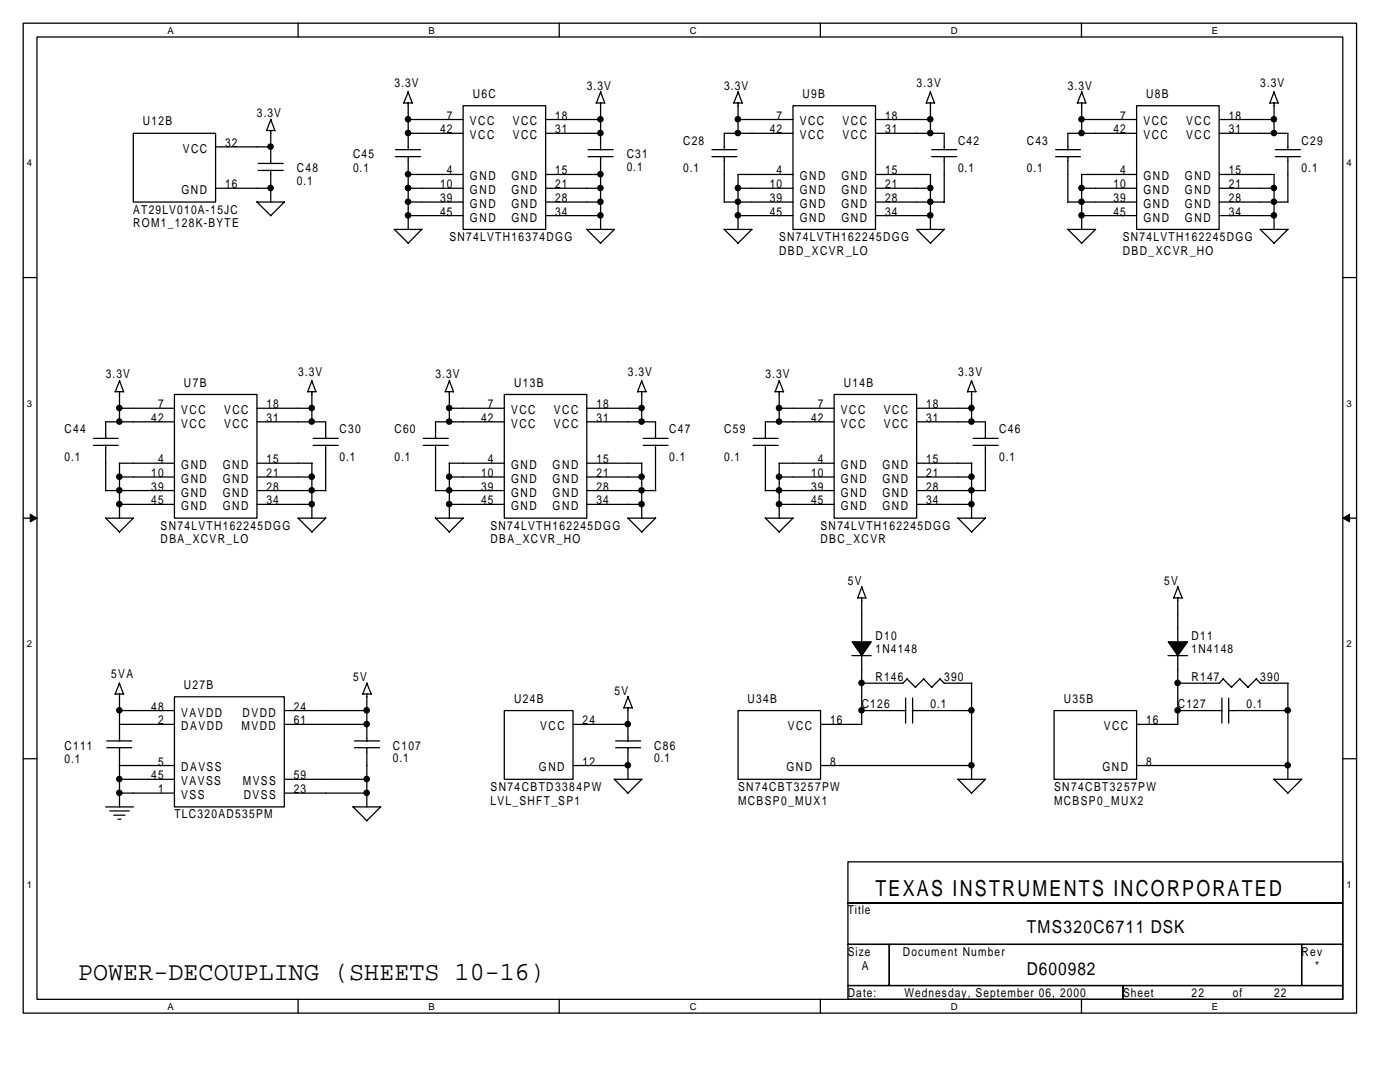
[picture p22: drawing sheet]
<svg xmlns="http://www.w3.org/2000/svg" width="279mm" height="216mm" viewBox="0 0 279 216" stroke-linecap="round" stroke-linejoin="round" font-family="sans-serif">
<defs><g id="words">
<text font-size="5.2" x="15.6" y="195.5">POWER-DECOUPLING (SHEETS 10-16)</text>
<text font-size="4.4" x="174.7" y="178.8">TEXAS INSTRUMENTS INCORPORATED</text>
<g font-size="3.6">
<text x="204.9" y="186.3">TMS320C6711 DSK</text>
<text x="204.9" y="194.5">D600982</text>
</g>
<g font-size="2.5">
<text x="78.7" y="17.3">3.3V</text>
<text x="117.1" y="17.9">3.3V</text>
<text x="144.5" y="17.9">3.3V</text>
<text x="182.9" y="17.3">3.3V</text>
<text x="213.1" y="17.9">3.3V</text>
<text x="251.5" y="17.3">3.3V</text>
<text x="51.3" y="23.4">3.3V</text>
<text x="89.2" y="23.9">7</text>
<text x="94.3" y="19.5">U6C</text>
<text x="110.8" y="23.9">18</text>
<text x="155" y="23.9">7</text>
<text x="160.2" y="19.5">U9B</text>
<text x="176.6" y="23.9">18</text>
<text x="223.6" y="23.9">7</text>
<text x="228.7" y="19.5">U8B</text>
<text x="245.2" y="23.9">18</text>
<text x="28.5" y="25">U12B</text>
<text x="44.9" y="29.3">32</text>
<text x="87.8" y="26.6">42</text>
<text x="93.8" y="25">VCC</text>
<text x="93.8" y="27.8">VCC</text>
<text x="102.3" y="25">VCC</text>
<text x="102.3" y="27.8">VCC</text>
<text x="110.8" y="26.6">31</text>
<text x="136.3" y="28.9">C28</text>
<text x="153.6" y="26.6">42</text>
<text x="159.6" y="27.8">VCC</text>
<text x="159.6" y="25">VCC</text>
<text x="168.2" y="27.8">VCC</text>
<text x="168.2" y="25">VCC</text>
<text x="176.6" y="26.6">31</text>
<text x="191.2" y="28.9">C42</text>
<text x="204.9" y="28.9">C43</text>
<text x="222.2" y="26.6">42</text>
<text x="228.2" y="27.8">VCC</text>
<text x="228.2" y="25">VCC</text>
<text x="236.7" y="27.8">VCC</text>
<text x="236.7" y="25">VCC</text>
<text x="245.2" y="26.6">31</text>
<text x="259.8" y="28.9">C29</text>
<text x="36.5" y="30.5">VCC</text>
<text x="59.2" y="34.4">C48</text>
<text x="70.5" y="31.6">C45</text>
<text x="70.5" y="34.4">0.1</text>
<text x="89.2" y="34.8">4</text>
<text x="110.8" y="34.8">15</text>
<text x="125.1" y="31.6">C31</text>
<text x="125.1" y="34.1">0.1</text>
<text x="136.3" y="34.4">0.1</text>
<text x="155" y="34.8">4</text>
<text x="176.6" y="34.8">15</text>
<text x="191.2" y="34.4">0.1</text>
<text x="204.9" y="34.4">0.1</text>
<text x="223.6" y="34.8">4</text>
<text x="245.2" y="34.8">15</text>
<text x="259.8" y="34.4">0.1</text>
<text x="36.2" y="38.8">GND</text>
<text x="44.9" y="37.6">16</text>
<text x="59.2" y="36.8">0.1</text>
<text x="87.8" y="37.6">10</text>
<text x="87.8" y="40.3">39</text>
<text x="93.8" y="36">GND</text>
<text x="93.8" y="38.8">GND</text>
<text x="93.8" y="41.5">GND</text>
<text x="102.1" y="36">GND</text>
<text x="102.1" y="38.8">GND</text>
<text x="102.1" y="41.5">GND</text>
<text x="110.8" y="37.6">21</text>
<text x="110.8" y="40.3">28</text>
<text x="153.6" y="40.3">39</text>
<text x="153.6" y="37.6">10</text>
<text x="159.6" y="41.5">GND</text>
<text x="159.6" y="38.8">GND</text>
<text x="159.6" y="36">GND</text>
<text x="167.9" y="36">GND</text>
<text x="167.9" y="38.8">GND</text>
<text x="167.9" y="41.5">GND</text>
<text x="176.6" y="37.6">21</text>
<text x="176.6" y="40.3">28</text>
<text x="222.2" y="40.3">39</text>
<text x="222.2" y="37.6">10</text>
<text x="228.2" y="41.5">GND</text>
<text x="228.2" y="38.8">GND</text>
<text x="228.2" y="36">GND</text>
<text x="236.5" y="36">GND</text>
<text x="236.5" y="38.8">GND</text>
<text x="236.5" y="41.5">GND</text>
<text x="245.2" y="37.6">21</text>
<text x="245.2" y="40.3">28</text>
<text x="26.6" y="42.6">AT29LV010A-15JC</text>
<text x="26.6" y="45.3">ROM1_128K-BYTE</text>
<text x="87.8" y="43">45</text>
<text x="93.8" y="44.2">GND</text>
<text x="102.1" y="44.2">GND</text>
<text x="110.8" y="43">34</text>
<text x="153.6" y="43">45</text>
<text x="159.6" y="44.2">GND</text>
<text x="167.9" y="44.2">GND</text>
<text x="176.6" y="43">34</text>
<text x="222.2" y="43">45</text>
<text x="228.2" y="44.2">GND</text>
<text x="236.5" y="44.2">GND</text>
<text x="245.2" y="43">34</text>
<text x="89.7" y="48.1">SN74LVTH16374DGG</text>
<text x="155.5" y="48.1">SN74LVTH162245DGG</text>
<text x="155.5" y="50.8">DBD_XCVR_LO</text>
<text x="224.1" y="48.1">SN74LVTH162245DGG</text>
<text x="224.1" y="50.8">DBD_XCVR_HO</text>
<text x="21.1" y="75.5">3.3V</text>
<text x="36.7" y="77.2">U7B</text>
<text x="59.5" y="74.9">3.3V</text>
<text x="86.9" y="75.5">3.3V</text>
<text x="102.6" y="77.2">U13B</text>
<text x="125.3" y="74.9">3.3V</text>
<text x="152.8" y="75.5">3.3V</text>
<text x="168.4" y="77.2">U14B</text>
<text x="191.2" y="74.9">3.3V</text>
<text x="31.6" y="81.5">7</text>
<text x="36.2" y="82.7">VCC</text>
<text x="44.7" y="82.7">VCC</text>
<text x="53.2" y="81.5">18</text>
<text x="97.4" y="81.5">7</text>
<text x="102" y="82.7">VCC</text>
<text x="110.5" y="82.7">VCC</text>
<text x="119" y="81.5">18</text>
<text x="163.2" y="81.5">7</text>
<text x="167.8" y="82.7">VCC</text>
<text x="176.4" y="82.7">VCC</text>
<text x="184.8" y="81.5">18</text>
<text x="12.9" y="86.5">C44</text>
<text x="30.2" y="84.2">42</text>
<text x="36.2" y="85.4">VCC</text>
<text x="44.7" y="85.4">VCC</text>
<text x="53.2" y="84.2">31</text>
<text x="67.7" y="86.5">C30</text>
<text x="78.7" y="86.5">C60</text>
<text x="96" y="84.2">42</text>
<text x="102" y="85.4">VCC</text>
<text x="110.5" y="85.4">VCC</text>
<text x="119" y="84.2">31</text>
<text x="133.6" y="86.5">C47</text>
<text x="144.5" y="86.5">C59</text>
<text x="161.9" y="84.2">42</text>
<text x="167.8" y="85.4">VCC</text>
<text x="176.4" y="85.4">VCC</text>
<text x="184.8" y="84.2">31</text>
<text x="199.4" y="86.5">C46</text>
<text x="12.9" y="92">0.1</text>
<text x="30.2" y="95.2">10</text>
<text x="31.6" y="92.4">4</text>
<text x="36.2" y="93.6">GND</text>
<text x="44.5" y="93.6">GND</text>
<text x="53.2" y="92.4">15</text>
<text x="53.2" y="95.2">21</text>
<text x="67.7" y="92">0.1</text>
<text x="78.7" y="92">0.1</text>
<text x="96" y="95.2">10</text>
<text x="97.4" y="92.4">4</text>
<text x="102" y="93.6">GND</text>
<text x="110.3" y="93.6">GND</text>
<text x="119" y="92.4">15</text>
<text x="119" y="95.2">21</text>
<text x="133.6" y="92">0.1</text>
<text x="144.5" y="92">0.1</text>
<text x="161.9" y="95.2">10</text>
<text x="163.2" y="92.4">4</text>
<text x="167.8" y="93.6">GND</text>
<text x="176.1" y="93.6">GND</text>
<text x="184.8" y="92.4">15</text>
<text x="184.8" y="95.2">21</text>
<text x="199.4" y="92">0.1</text>
<text x="30.2" y="100.6">45</text>
<text x="30.2" y="97.9">39</text>
<text x="36.2" y="101.8">GND</text>
<text x="36.2" y="99.1">GND</text>
<text x="36.2" y="96.4">GND</text>
<text x="44.5" y="96.4">GND</text>
<text x="44.5" y="99.1">GND</text>
<text x="44.5" y="101.8">GND</text>
<text x="53.2" y="97.9">28</text>
<text x="53.2" y="100.6">34</text>
<text x="96" y="100.6">45</text>
<text x="96" y="97.9">39</text>
<text x="102" y="101.8">GND</text>
<text x="102" y="99.1">GND</text>
<text x="102" y="96.4">GND</text>
<text x="110.3" y="96.4">GND</text>
<text x="110.3" y="99.1">GND</text>
<text x="110.3" y="101.8">GND</text>
<text x="119" y="97.9">28</text>
<text x="119" y="100.6">34</text>
<text x="161.9" y="100.6">45</text>
<text x="161.9" y="97.9">39</text>
<text x="167.8" y="101.8">GND</text>
<text x="167.8" y="99.1">GND</text>
<text x="167.8" y="96.4">GND</text>
<text x="176.1" y="96.4">GND</text>
<text x="176.1" y="99.1">GND</text>
<text x="176.1" y="101.8">GND</text>
<text x="184.8" y="97.9">28</text>
<text x="184.8" y="100.6">34</text>
<text x="32.1" y="105.7">SN74LVTH162245DGG</text>
<text x="97.9" y="105.7">SN74LVTH162245DGG</text>
<text x="163.8" y="105.7">SN74LVTH162245DGG</text>
<text x="32.1" y="108.4">DBA_XCVR_LO</text>
<text x="97.9" y="108.4">DBA_XCVR_HO</text>
<text x="163.8" y="108.4">DBC_XCVR</text>
<text x="169.2" y="116.6">5V</text>
<text x="232.3" y="116.6">5V</text>
<text x="174.7" y="127.6">D10</text>
<text x="174.7" y="130.4">1N4148</text>
<text x="237.8" y="127.6">D11</text>
<text x="237.8" y="130.4">1N4148</text>
<text x="22.2" y="135.3">5VA</text>
<text x="36.7" y="137.5">U27B</text>
<text x="70.5" y="135.9">5V</text>
<text x="174.7" y="135.9">R146</text>
<text x="188.4" y="135.9">390</text>
<text x="237.8" y="135.9">R147</text>
<text x="251.5" y="135.9">390</text>
<text x="30.2" y="141.8">48</text>
<text x="36.2" y="143">VAVDD</text>
<text x="48.4" y="143">DVDD</text>
<text x="58.6" y="141.8">24</text>
<text x="102.6" y="140.2">U24B</text>
<text x="122.6" y="138.6">5V</text>
<text x="149.2" y="140.2">U34B</text>
<text x="172" y="141.3">C126</text>
<text x="185.7" y="141.3">0.1</text>
<text x="212.3" y="140.2">U35B</text>
<text x="235" y="141.3">C127</text>
<text x="248.8" y="141.3">0.1</text>
<text x="12.9" y="149.6">C111</text>
<text x="31.6" y="144.5">2</text>
<text x="36.2" y="145.7">DAVDD</text>
<text x="48.2" y="145.7">MVDD</text>
<text x="58.6" y="144.5">61</text>
<text x="78.4" y="149.6">C107</text>
<text x="107.8" y="145.7">VCC</text>
<text x="116.3" y="144.5">24</text>
<text x="130.6" y="149.6">C86</text>
<text x="157.2" y="145.7">VCC</text>
<text x="165.7" y="144.5">16</text>
<text x="220.3" y="145.7">VCC</text>
<text x="228.7" y="144.5">16</text>
<text x="12.9" y="152.3">0.1</text>
<text x="30.2" y="155.5">45</text>
<text x="31.6" y="152.8">5</text>
<text x="36.2" y="153.9">DAVSS</text>
<text x="58.6" y="155.5">59</text>
<text x="78.4" y="152">0.1</text>
<text x="107.5" y="153.9">GND</text>
<text x="116.3" y="152.8">12</text>
<text x="130.6" y="152">0.1</text>
<text x="156.9" y="153.9">GND</text>
<text x="165.7" y="152.8">8</text>
<text x="220" y="153.9">GND</text>
<text x="228.7" y="152.8">8</text>
<text x="31.6" y="158.3">1</text>
<text x="36.2" y="156.7">VAVSS</text>
<text x="36.2" y="159.4">VSS</text>
<text x="48.4" y="156.7">MVSS</text>
<text x="48.7" y="159.4">DVSS</text>
<text x="58.6" y="158.3">23</text>
<text x="97.9" y="157.8">SN74CBTD3384PW</text>
<text x="97.9" y="160.5">LVL_SHFT_SP1</text>
<text x="147.3" y="157.8">SN74CBT3257PW</text>
<text x="147.3" y="160.5">MCBSP0_MUX1</text>
<text x="210.4" y="157.8">SN74CBT3257PW</text>
<text x="210.4" y="160.5">MCBSP0_MUX2</text>
<text x="34.8" y="163.3">TLC320AD535PM</text>
<text x="169.2" y="182.5">Title</text>
<text x="169.2" y="190.7">Size</text>
<text x="180.2" y="190.7">Document Number</text>
<text x="259.8" y="190.7">Rev</text>
<text x="172" y="193.5">A</text>
<text x="262.5" y="193.5">*</text>
<text x="169.2" y="198.9">Date:</text>
<text x="180.5" y="198.9">Wednesday, September 06, 2000</text>
<text x="224.1" y="198.9">Sheet</text>
<text x="237.8" y="198.9">22</text>
<text x="246.1" y="198.9">of</text>
<text x="254.3" y="198.9">22</text>
</g>
<g font-size="1.9">
<text x="33.4" y="6.7">A</text>
<text x="85.5" y="6.7">B</text>
<text x="137.6" y="6.7">C</text>
<text x="189.8" y="6.7">D</text>
<text x="241.9" y="6.7">E</text>
<text x="5.3" y="33.2">4</text>
<text x="268.7" y="33.2">4</text>
<text x="5.3" y="81.2">3</text>
<text x="268.7" y="81.2">3</text>
<text x="5.3" y="129.2">2</text>
<text x="268.7" y="129.2">2</text>
<text x="5.3" y="177.2">1</text>
<text x="268.7" y="177.2">1</text>
<text x="33.4" y="201.5">A</text>
<text x="85.5" y="201.5">B</text>
<text x="137.6" y="201.5">C</text>
<text x="189.8" y="201.5">D</text>
<text x="241.9" y="201.5">E</text>
</g>
</g></defs>
<path d="M4.6 4.6h266.1v197.6h-266.1zM7.4 7.4h260.6v192h-260.6z" fill="none" stroke="#000" stroke-width=".25"/>
<g fill="#fff">
<path d="M33.4 4.9h1.3v2.2h-1.3z"/>
<path d="M33.4 199.7h1.3v2.2h-1.3z"/>
</g>
<path d="M59.5 4.6v2.8M59.5 199.4v2.8" fill="none" stroke="#000" stroke-width=".25"/>
<g fill="#fff">
<path d="M85.5 4.9h1.3v2.2h-1.3z"/>
<path d="M85.5 199.7h1.3v2.2h-1.3z"/>
</g>
<path d="M111.6 4.6v2.8M111.6 199.4v2.8" fill="none" stroke="#000" stroke-width=".25"/>
<g fill="#fff">
<path d="M137.6 4.9h1.4v2.2h-1.4z"/>
<path d="M137.6 199.7h1.4v2.2h-1.4z"/>
</g>
<path d="M163.7 4.6v2.8M163.7 199.4v2.8" fill="none" stroke="#000" stroke-width=".25"/>
<g fill="#fff">
<path d="M189.8 4.9h1.3v2.2h-1.3z"/>
<path d="M189.8 199.7h1.3v2.2h-1.3z"/>
</g>
<path d="M215.8 4.6v2.8M215.8 199.4v2.8" fill="none" stroke="#000" stroke-width=".25"/>
<g fill="#fff">
<path d="M241.9 4.9h1.3v2.2h-1.3z"/>
<path d="M241.9 199.7h1.3v2.2h-1.3z"/>
<path d="M5.3 31.4h1.1v2.2h-1.1z"/>
<path d="M268.7 31.4h1.1v2.2h-1.1z"/>
<path d="M5.3 79.4h1.1v2.2h-1.1z"/>
<path d="M268.7 79.4h1.1v2.2h-1.1z"/>
</g>
<path d="M4.6 55.4h2.8M268 55.4h2.7" fill="none" stroke="#000" stroke-width=".25"/>
<g fill="#fff">
<path d="M5.3 127.4h1.1v2.2h-1.1z"/>
<path d="M268.7 127.4h1.1v2.2h-1.1z"/>
</g>
<path d="M4.6 103.4h2.8M268 103.4h2.7" fill="none" stroke="#000" stroke-width=".25"/>
<g fill="#000" stroke="#000" stroke-width=".2">
<path d="M6 102.6l1.4 .8-1.4 .8z" fill-rule="evenodd"/>
<path d="M268 103.4l1.3-.8v1.6z" fill-rule="evenodd"/>
</g>
<g fill="#fff">
<path d="M5.3 175.4h1.1v2.2h-1.1z"/>
<path d="M268.7 175.4h1.1v2.2h-1.1z"/>
</g>
<g fill="none" stroke="#000" stroke-width=".25">
<path d="M81.4 18.3l.9 2.2M81.5 18.3l-.9 2.3M119.9 18.3l.8 2.3M119.9 18.3l-.9 2.2h1.7M147.3 18.3l.8 2.3M147.3 18.3l-.9 2.2M185.6 18.3l.9 2.2M185.7 18.3l-.9 2.3M215.9 18.3l.8 2.3M215.9 18.3l-.9 2.2M254.2 18.3l.9 2.2M254.3 18.3l-.9 2.3"/>
<path d="M26.6 26.6h16.4v13.7h-16.4zM43 37.6h11.1M43 29.3h11.1M51.5 34h5M51.5 32.6h5M53.1 26h1.7M54 26v6.7M54 34v6.4M54 23.8l.9 2.3M54.1 23.8l-.9 2.2M78.9 31.3h5M78.9 29.9h5"/>
<path d="M80.6 20.5h1.7M81.4 26.6h11M81.4 34.8h11M81.4 37.6h11M81.4 23.8h11M81.5 20.5v9.4M81.5 31.2v14.6M92.4 21.1h16.5v24.7h-16.5zM108.9 26.6h11M108.9 34.8h11M108.9 37.6h11M108.9 23.8h11"/>
<path d="M117.4 31.3h5M117.4 29.9h5M119.9 20.5v9.4M119.9 31.2v14.6M142.1 31.3h4.9M142.1 29.9h4.9M144.5 31.2v9.2M146.4 20.5h1.7M147.2 34.8h11.1M147.2 37.6h11.1M147.2 23.8h11.1M147.3 20.5v6.1"/>
<path d="M147.3 34.8v11M158.3 21.1h16.4v24.7h-16.4zM158.3 26.6h-13.8v3.3M174.7 26.6h13.7v3.3M174.7 34.8h11M174.7 37.6h11M174.7 23.8h11M184.9 20.5h1.6M185.7 20.5v6.1M185.7 34.8v11M185.9 31.3h5M185.9 29.9h5"/>
<path d="M188.4 31.2v9.2M210.7 31.3h4.9M210.7 29.9h4.9M213.1 31.2v9.2M215 20.5h1.7M215.8 34.8h11M215.8 37.6h11M215.8 23.8h11M215.9 20.5v6.1M215.9 34.8v11M226.8 21.1h16.5v24.7h-16.5zM226.8 26.6h-13.7v3.3"/>
<path d="M243.3 26.6h13.7v3.3M243.3 34.8h11M243.3 37.6h11M243.3 23.8h11M253.5 20.5h1.6M254.3 20.5v6.1M254.3 34.8v11M254.5 31.3h5M254.5 29.9h5M257 31.2v9.2M51.2 40.3l2.8 2.7M51.3 40.3h5.5"/>
<path d="M56.7 40.3l-2.7 2.8M78.7 45.8h5.5M78.7 45.8l2.8 2.8M81.4 40.3h11M81.4 43h11M84.2 45.7l-2.7 2.8M108.9 40.3h11M108.9 43h11M117.1 45.7l2.8 2.8M117.1 45.8h5.6M122.6 45.8l-2.8 2.8M144.5 45.7l2.8 2.8"/>
<path d="M144.5 40.3h13.8M144.5 45.8h5.6M147.2 43h11.1M150 45.8l-2.8 2.8M174.7 40.3h13.8M174.7 43h11M182.9 45.8h5.5M182.9 45.8l2.8 2.8M188.5 45.7l-2.8 2.8M213.1 45.7l2.8 2.8M213.1 40.3h13.7M213.1 45.8h5.6"/>
<path d="M215.8 43h11M218.6 45.8l-2.8 2.8M243.3 40.3h13.8M243.3 43h11M251.5 45.8h5.5M251.5 45.8l2.8 2.8M257.1 45.7l-2.8 2.8M23 78.2h1.7M23.8 78.2v6M23.8 76l.9 2.2M23.9 75.9l-.9 2.3M34.8 78.7h16.5v24.7h-16.5z"/>
<path d="M62.2 75.9l.8 2.3M62.2 76l-.8 2.2h1.7M62.2 78.2v6M88.8 78.2h1.7M89.7 78.2v6M89.7 76l.8 2.2M89.7 75.9l-.8 2.3M100.6 78.7h16.5v24.7h-16.5zM127.3 78.2h1.7M128 75.9l.9 2.3M128.1 78.2v6M128.1 76l-.9 2.2"/>
<path d="M154.7 78.2h1.7M155.5 78.2v6M155.5 76l.9 2.2M155.5 75.9l-.8 2.3M166.5 78.7h16.4v24.7h-16.4zM193.1 78.2h1.7M193.9 75.9l.8 2.3M193.9 78.2v6M193.9 76l-.8 2.2M18.6 88.9h5M18.6 87.5h5M21.1 97.9h13.7"/>
<path d="M21.1 88.8v9.1M23.8 92.4h11M23.8 95.2h11M23.8 81.5h11M23.8 92.4v11M34.8 84.2h-13.7v3.3M51.3 92.4h10.9v11M51.3 84.2h13.7v3.3M51.3 95.2h11M51.3 97.9h13.7M51.3 81.5h11M62.5 88.9h5"/>
<path d="M62.5 87.5h5M65 88.8v9.1M84.5 88.9h5M84.5 87.5h5M86.9 97.9h13.7M86.9 88.8v9.1M89.6 95.2h11M89.6 81.5h11M100.6 92.4h-10.9v11M100.6 84.2h-13.7v3.3M117.1 84.2h13.7v3.3M117.1 92.4h11"/>
<path d="M117.1 95.2h11M117.1 97.9h13.8M117.1 81.5h11M128.1 92.4v11M128.4 88.9h4.9M128.4 87.5h4.9M130.8 88.8v9.1M150.3 88.9h5M150.3 87.5h5M152.7 97.9h13.8M152.8 88.8v9.1M155.5 92.4h11"/>
<path d="M155.5 95.2h11M155.5 81.5h11M155.5 92.4v11M166.5 84.2h-13.7v3.3M182.9 84.2h13.8v3.3M182.9 92.4h11M182.9 95.2h11M182.9 97.9h13.8M182.9 81.5h11M193.9 92.4v11M194.2 88.9h5M194.2 87.5h5"/>
<path d="M196.7 88.8v9.1M21.1 103.3l2.7 2.8M21.1 103.4h5.5M23.8 100.6h11M26.6 103.4l-2.8 2.8M51.3 100.6h11M65 103.4h-5.5l2.8 2.8M65 103.3l-2.8 2.8M86.9 103.3l2.8 2.8M86.9 103.4h5.6l-2.9 2.8M89.6 100.6h11M117.1 100.6h11"/>
<path d="M125.3 103.4h5.5M125.3 103.4l2.8 2.8M130.9 103.3l-2.8 2.8M152.7 103.3l2.8 2.8M152.8 103.4h5.5M155.5 100.6h11M158.3 103.4l-2.8 2.8M171.1 119.3h1.7M172 119.3v8.8M172 117.1l.8 2.3M172 117.1l-.8 2.2M182.9 100.6h11"/>
<path d="M191.1 103.4h5.6M191.2 103.4l2.7 2.8M196.7 103.3l-2.8 2.8M234.2 119.3h1.7M235 119.3v8.8M235 117.1l.9 2.3M235.1 117.1l-.9 2.2M23 138.5h1.7M23.8 136.3l.9 2.2M23.8 138.5v9.4M23.8 136.3l-.8 2.2M34.8 139h21.9v22h-21.9z"/>
<path d="M72.4 138.5h1.7M73.2 138.5v9.4M73.2 136.3l.9 2.2M73.3 136.3l-.9 2.2M125.3 139l.9 2.3M125.4 139l-.9 2.2M170 130.8h3.9M172 130.8v13.7h-8.2M180.7 139.3v5M181 135.5l1.7 1.7M181.1 135.4l-.9 .9h-8.3M182.1 139.3v5"/>
<path d="M182.7 137.1l1.7-1.7 1.6 1.8M187.6 135.5l.9 .9M187.6 135.4l-1.7 1.7M188.4 136.3h5.5M193.9 136.3v19.2M233.1 130.8h3.9M235 136.3h8.3l.9-.9 1.6 1.8M235 130.8v13.7h-8.2M243.9 139.3v5M245.2 139.3v5M247.4 135.5l1.7 1.7M247.5 135.4l-1.7 1.7"/>
<path d="M250.7 135.5l.9 .9M250.8 135.4l-1.7 1.7M251.5 136.3h5.6M257 136.3v19.2M4.6 151.4h2.8M21.3 149.2h5M21.3 147.8h5M23.8 155.5h11M23.8 141.8h11M23.8 158.3h11M23.8 152.8h11M23.8 149.2v11.9"/>
<path d="M23.8 144.5h11M56.7 155.5h16.6M56.7 141.8h16.6M56.7 158.3h16.6M56.7 144.5h16.6M70.8 149.2h4.9M70.8 147.8h4.9M73.2 149.2v11.9M100.6 141.8h13.8v13.7h-13.8zM114.4 144.5h11M114.4 152.8h11M122.6 155.5l2.7 2.8"/>
<path d="M122.6 155.5h5.5M122.9 149.2h5M122.9 147.8h5M124.5 141.2h1.7M125.3 141.2v6.7M125.3 149.2v6.3M128.1 155.5l-2.8 2.8M147.3 141.8h16.5v13.7h-16.5zM163.8 152.8h30.1M171.9 141.8h8.9M182.1 141.8h11.8M191.1 155.5l2.8 2.8"/>
<path d="M191.2 155.5h5.5M196.7 155.5l-2.8 2.8M210.4 141.8h16.4v13.7h-16.4zM226.8 152.8h30.3M235 141.8h8.9M245.2 141.8h11.9M254.2 155.5l2.8 2.8M254.3 155.5h5.5l-2.8 2.8M268 151.4h2.7M21.1 161h5.5M21.9 161.8h3.9M22.7 162.7h2.2"/>
<path d="M23.6 163.5h.5M70.4 161l2.8 2.8M70.5 161h5.5M76 161l-2.8 2.8M169.2 172h98.8v8.2h-98.8zM169.2 188.4h8.3v8.3h-8.3zM169.2 196.7h54.9v2.7h-54.9zM169.2 180.2h98.8v8.2h-98.8zM177.5 188.4h82.3v8.3h-82.3zM224.1 196.7h43.9v2.7h-43.9zM259.8 188.4h8.2v8.3h-8.2z"/>
</g>
<g fill="#000" stroke="#000" stroke-width=".25">
<path d="M170.1 128.1h3.8l-1.9 2.7z" fill-rule="evenodd"/>
<path d="M233.1 128.1h3.9l-2 2.7z" fill-rule="evenodd"/>
<circle cx="54" cy="37.5" r=".53"/>
<circle cx="54" cy="29.3" r=".53"/>
<circle cx="81.4" cy="37.5" r=".53"/>
<circle cx="81.4" cy="23.8" r=".53"/>
<circle cx="81.4" cy="34.8" r=".53"/>
<circle cx="81.4" cy="26.5" r=".53"/>
<circle cx="119.8" cy="37.5" r=".53"/>
<circle cx="119.8" cy="26.5" r=".53"/>
<circle cx="119.8" cy="23.8" r=".53"/>
<circle cx="119.8" cy="34.8" r=".53"/>
<circle cx="147.3" cy="37.5" r=".53"/>
<circle cx="147.3" cy="26.5" r=".53"/>
<circle cx="147.3" cy="23.8" r=".53"/>
<circle cx="185.7" cy="37.5" r=".53"/>
<circle cx="185.7" cy="26.5" r=".53"/>
<circle cx="185.7" cy="23.8" r=".53"/>
<circle cx="215.8" cy="37.5" r=".53"/>
<circle cx="215.8" cy="26.5" r=".53"/>
<circle cx="215.8" cy="23.8" r=".53"/>
<circle cx="254.2" cy="37.5" r=".53"/>
<circle cx="254.2" cy="26.5" r=".53"/>
<circle cx="254.2" cy="23.8" r=".53"/>
<circle cx="81.4" cy="40.3" r=".53"/>
<circle cx="81.4" cy="43" r=".53"/>
<circle cx="119.8" cy="43" r=".53"/>
<circle cx="119.8" cy="40.3" r=".53"/>
<circle cx="147.3" cy="40.3" r=".53"/>
<circle cx="147.3" cy="43" r=".53"/>
<circle cx="185.7" cy="40.3" r=".53"/>
<circle cx="185.7" cy="43" r=".53"/>
<circle cx="215.8" cy="40.3" r=".53"/>
<circle cx="215.8" cy="43" r=".53"/>
<circle cx="254.2" cy="40.3" r=".53"/>
<circle cx="254.2" cy="43" r=".53"/>
<circle cx="23.8" cy="97.8" r=".53"/>
<circle cx="23.8" cy="84.1" r=".53"/>
<circle cx="23.8" cy="81.4" r=".53"/>
<circle cx="23.8" cy="95.1" r=".53"/>
<circle cx="62.2" cy="84.1" r=".53"/>
<circle cx="62.2" cy="97.8" r=".53"/>
<circle cx="62.2" cy="81.4" r=".53"/>
<circle cx="62.2" cy="95.1" r=".53"/>
<circle cx="89.6" cy="97.8" r=".53"/>
<circle cx="89.6" cy="84.1" r=".53"/>
<circle cx="89.6" cy="81.4" r=".53"/>
<circle cx="89.6" cy="95.1" r=".53"/>
<circle cx="128" cy="97.8" r=".53"/>
<circle cx="128" cy="84.1" r=".53"/>
<circle cx="128" cy="81.4" r=".53"/>
<circle cx="128" cy="95.1" r=".53"/>
<circle cx="155.5" cy="84.1" r=".53"/>
<circle cx="155.5" cy="97.8" r=".53"/>
<circle cx="155.5" cy="81.4" r=".53"/>
<circle cx="155.5" cy="95.1" r=".53"/>
<circle cx="193.9" cy="97.8" r=".53"/>
<circle cx="193.9" cy="84.1" r=".53"/>
<circle cx="193.9" cy="81.4" r=".53"/>
<circle cx="193.9" cy="95.1" r=".53"/>
<circle cx="23.8" cy="100.6" r=".53"/>
<circle cx="62.2" cy="100.6" r=".53"/>
<circle cx="89.6" cy="100.6" r=".53"/>
<circle cx="128" cy="100.6" r=".53"/>
<circle cx="155.5" cy="100.6" r=".53"/>
<circle cx="193.9" cy="100.6" r=".53"/>
<circle cx="171.9" cy="136.3" r=".53"/>
<circle cx="235" cy="136.3" r=".53"/>
<circle cx="23.8" cy="158.2" r=".53"/>
<circle cx="23.8" cy="141.7" r=".53"/>
<circle cx="23.8" cy="155.4" r=".53"/>
<circle cx="73.2" cy="158.2" r=".53"/>
<circle cx="73.2" cy="144.5" r=".53"/>
<circle cx="73.2" cy="141.7" r=".53"/>
<circle cx="73.2" cy="155.4" r=".53"/>
<circle cx="125.3" cy="152.7" r=".53"/>
<circle cx="125.3" cy="144.5" r=".53"/>
<circle cx="171.9" cy="141.7" r=".53"/>
<circle cx="193.9" cy="152.7" r=".53"/>
<circle cx="193.9" cy="141.7" r=".53"/>
<circle cx="235" cy="141.7" r=".53"/>
<circle cx="257" cy="141.7" r=".53"/>
<circle cx="257" cy="152.7" r=".53"/>
</g>
<use href="#words"/>
</svg>
